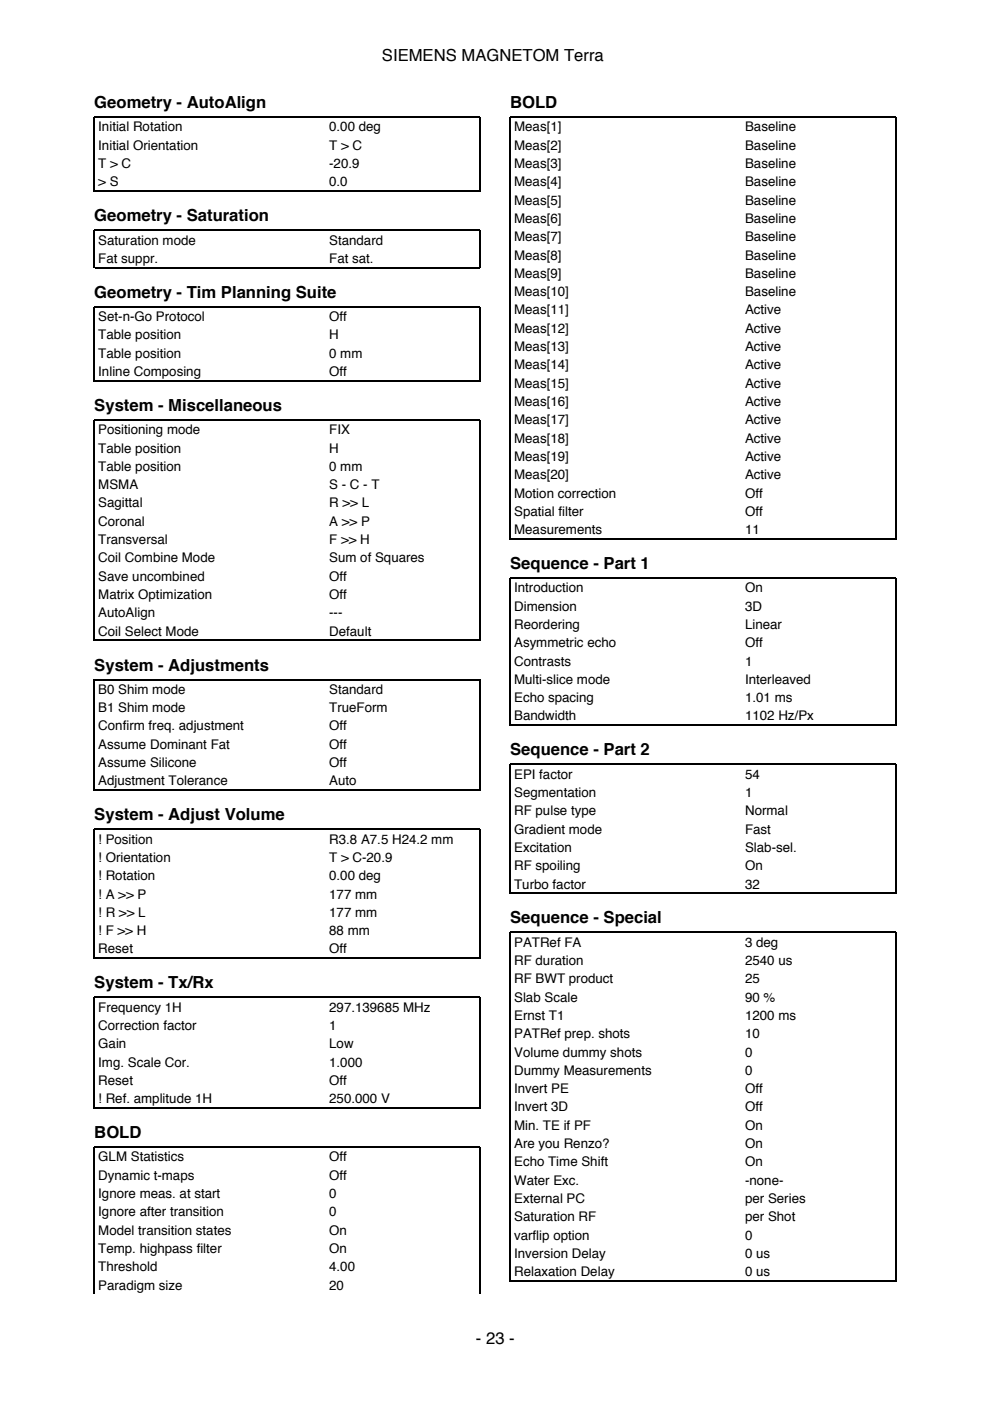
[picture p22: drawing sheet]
<svg xmlns="http://www.w3.org/2000/svg" width="210mm" height="297mm" viewBox="0 0 210 297" stroke-linecap="round" stroke-linejoin="round" font-family="sans-serif">
<defs><g id="words">
<g font-size="3.5">
<text x="81" y="12.9">SIEMENS MAGNETOM Terra</text>
<text x="20" y="22.9">Geometry - AutoAlign</text>
<text x="108.2" y="22.9">BOLD</text>
<text x="20" y="46.9">Geometry - Saturation</text>
<text x="20" y="63.1">Geometry - Tim Planning Suite</text>
<text x="20" y="87.1">System - Miscellaneous</text>
<text x="108.2" y="120.6">Sequence - Part 1</text>
<text x="20" y="142.2">System - Adjustments</text>
<text x="108.2" y="160.2">Sequence - Part 2</text>
<text x="20" y="173.9">System - Adjust Volume</text>
<text x="108.2" y="195.8">Sequence - Special</text>
<text x="20" y="209.5">System - Tx/Rx</text>
<text x="20" y="241.3">BOLD</text>
<text x="100.9" y="284.9">- 23 -</text>
</g>
<g font-size="2.8">
<text x="20.8" y="27.9">Initial Rotation</text>
<text x="69.8" y="27.9">0.00 deg</text>
<text x="109" y="27.9">Meas[1]</text>
<text x="158" y="27.9">Baseline</text>
<text x="20.8" y="31.7">Initial Orientation</text>
<text x="20.8" y="35.6">T &gt; C</text>
<text x="69.8" y="31.7">T &gt; C</text>
<text x="69.8" y="35.6">-20.9</text>
<text x="109" y="31.7">Meas[2]</text>
<text x="109" y="35.6">Meas[3]</text>
<text x="158" y="31.7">Baseline</text>
<text x="158" y="35.6">Baseline</text>
<text x="20.8" y="39.5">&gt; S</text>
<text x="69.8" y="39.5">0.0</text>
<text x="109" y="39.5">Meas[4]</text>
<text x="158" y="39.5">Baseline</text>
<text x="109" y="43.4">Meas[5]</text>
<text x="109" y="47.3">Meas[6]</text>
<text x="158" y="43.4">Baseline</text>
<text x="158" y="47.3">Baseline</text>
<text x="20.8" y="51.9">Saturation mode</text>
<text x="69.8" y="51.9">Standard</text>
<text x="109" y="51.2">Meas[7]</text>
<text x="158" y="51.2">Baseline</text>
<text x="20.8" y="55.7">Fat suppr.</text>
<text x="69.8" y="55.7">Fat sat.</text>
<text x="109" y="55">Meas[8]</text>
<text x="109" y="58.9">Meas[9]</text>
<text x="158" y="55">Baseline</text>
<text x="158" y="58.9">Baseline</text>
<text x="109" y="62.8">Meas[10]</text>
<text x="158" y="62.8">Baseline</text>
<text x="20.8" y="68.1">Set-n-Go Protocol</text>
<text x="20.8" y="72">Table position</text>
<text x="69.8" y="68.1">Off</text>
<text x="69.8" y="72">H</text>
<text x="109" y="66.7">Meas[11]</text>
<text x="109" y="70.6">Meas[12]</text>
<text x="158" y="66.7">Active</text>
<text x="158" y="70.6">Active</text>
<text x="20.8" y="75.8">Table position</text>
<text x="69.8" y="75.8">0 mm</text>
<text x="109" y="74.4">Meas[13]</text>
<text x="158" y="74.4">Active</text>
<text x="20.8" y="79.7">Inline Composing</text>
<text x="69.8" y="79.7">Off</text>
<text x="109" y="78.3">Meas[14]</text>
<text x="109" y="82.2">Meas[15]</text>
<text x="158" y="78.3">Active</text>
<text x="158" y="82.2">Active</text>
<text x="109" y="86.1">Meas[16]</text>
<text x="109" y="90">Meas[17]</text>
<text x="158" y="86.1">Active</text>
<text x="158" y="90">Active</text>
<text x="20.8" y="92.1">Positioning mode</text>
<text x="20.8" y="96">Table position</text>
<text x="69.8" y="92.1">FIX</text>
<text x="69.8" y="96">H</text>
<text x="109" y="93.8">Meas[18]</text>
<text x="158" y="93.8">Active</text>
<text x="20.8" y="99.8">Table position</text>
<text x="69.8" y="99.8">0 mm</text>
<text x="109" y="97.7">Meas[19]</text>
<text x="109" y="101.6">Meas[20]</text>
<text x="158" y="97.7">Active</text>
<text x="158" y="101.6">Active</text>
<text x="20.8" y="103.7">MSMA</text>
<text x="20.8" y="107.6">Sagittal</text>
<text x="69.8" y="103.7">S - C - T</text>
<text x="69.8" y="107.6">R &gt;&gt; L</text>
<text x="109" y="105.5">Motion correction</text>
<text x="158" y="105.5">Off</text>
<text x="20.8" y="111.5">Coronal</text>
<text x="69.8" y="111.5">A &gt;&gt; P</text>
<text x="109" y="109.4">Spatial filter</text>
<text x="109" y="113.2">Measurements</text>
<text x="158" y="109.4">Off</text>
<text x="158" y="113.2">11</text>
<text x="20.8" y="115.4">Transversal</text>
<text x="20.8" y="119.2">Coil Combine Mode</text>
<text x="69.8" y="115.4">F &gt;&gt; H</text>
<text x="69.8" y="119.2">Sum of Squares</text>
<text x="20.8" y="123.1">Save uncombined</text>
<text x="69.8" y="123.1">Off</text>
<text x="109" y="125.6">Introduction</text>
<text x="158" y="125.6">On</text>
<text x="20.8" y="127">Matrix Optimization</text>
<text x="20.8" y="130.9">AutoAlign</text>
<text x="69.8" y="127">Off</text>
<text x="69.8" y="130.9">---</text>
<text x="109" y="129.5">Dimension</text>
<text x="158" y="129.5">3D</text>
<text x="20.8" y="134.8">Coil Select Mode</text>
<text x="69.8" y="134.8">Default</text>
<text x="109" y="133.3">Reordering</text>
<text x="109" y="137.2">Asymmetric echo</text>
<text x="158" y="133.3">Linear</text>
<text x="158" y="137.2">Off</text>
<text x="109" y="141.1">Contrasts</text>
<text x="158" y="141.1">1</text>
<text x="20.8" y="147.1">B0 Shim mode</text>
<text x="69.8" y="147.1">Standard</text>
<text x="109" y="145">Multi-slice mode</text>
<text x="109" y="148.9">Echo spacing</text>
<text x="158" y="145">Interleaved</text>
<text x="158" y="148.9">1.01 ms</text>
<text x="20.8" y="151">B1 Shim mode</text>
<text x="20.8" y="154.9">Confirm freq. adjustment</text>
<text x="69.8" y="151">TrueForm</text>
<text x="69.8" y="154.9">Off</text>
<text x="109" y="152.8">Bandwidth</text>
<text x="158" y="152.8">1102 Hz/Px</text>
<text x="20.8" y="158.7">Assume Dominant Fat</text>
<text x="69.8" y="158.7">Off</text>
<text x="20.8" y="162.6">Assume Silicone</text>
<text x="20.8" y="166.5">Adjustment Tolerance</text>
<text x="69.8" y="162.6">Off</text>
<text x="69.8" y="166.5">Auto</text>
<text x="109" y="165.1">EPI factor</text>
<text x="158" y="165.1">54</text>
<text x="109" y="169">Segmentation</text>
<text x="109" y="172.9">RF pulse type</text>
<text x="158" y="169">1</text>
<text x="158" y="172.9">Normal</text>
<text x="20.8" y="178.9">! Position</text>
<text x="69.8" y="178.9">R3.8 A7.5 H24.2 mm</text>
<text x="109" y="176.7">Gradient mode</text>
<text x="158" y="176.7">Fast</text>
<text x="20.8" y="182.7">! Orientation</text>
<text x="69.8" y="182.7">T &gt; C-20.9</text>
<text x="109" y="180.6">Excitation</text>
<text x="109" y="184.5">RF spoiling</text>
<text x="158" y="180.6">Slab-sel.</text>
<text x="158" y="184.5">On</text>
<text x="20.8" y="186.6">! Rotation</text>
<text x="20.8" y="190.5">! A &gt;&gt; P</text>
<text x="69.8" y="186.6">0.00 deg</text>
<text x="69.8" y="190.5">177 mm</text>
<text x="109" y="188.4">Turbo factor</text>
<text x="158" y="188.4">32</text>
<text x="20.8" y="194.4">! R &gt;&gt; L</text>
<text x="69.8" y="194.4">177 mm</text>
<text x="20.8" y="198.3">! F &gt;&gt; H</text>
<text x="20.8" y="202.1">Reset</text>
<text x="69.8" y="198.3">88 mm</text>
<text x="69.8" y="202.1">Off</text>
<text x="109" y="200.7">PATRef FA</text>
<text x="158" y="200.7">3 deg</text>
<text x="109" y="204.6">RF duration</text>
<text x="109" y="208.5">RF BWT product</text>
<text x="158" y="204.6">2540 us</text>
<text x="158" y="208.5">25</text>
<text x="20.8" y="214.5">Frequency 1H</text>
<text x="69.8" y="214.5">297.139685 MHz</text>
<text x="109" y="212.4">Slab Scale</text>
<text x="158" y="212.4">90 %</text>
<text x="20.8" y="218.4">Correction factor</text>
<text x="69.8" y="218.4">1</text>
<text x="109" y="216.3">Ernst T1</text>
<text x="109" y="220.1">PATRef prep. shots</text>
<text x="158" y="216.3">1200 ms</text>
<text x="158" y="220.1">10</text>
<text x="20.8" y="222.2">Gain</text>
<text x="20.8" y="226.1">Img. Scale Cor.</text>
<text x="69.8" y="222.2">Low</text>
<text x="69.8" y="226.1">1.000</text>
<text x="109" y="224">Volume dummy shots</text>
<text x="109" y="227.9">Dummy Measurements</text>
<text x="158" y="224">0</text>
<text x="158" y="227.9">0</text>
<text x="20.8" y="230">Reset</text>
<text x="20.8" y="233.9">! Ref. amplitude 1H</text>
<text x="69.8" y="230">Off</text>
<text x="69.8" y="233.9">250.000 V</text>
<text x="109" y="231.8">Invert PE</text>
<text x="158" y="231.8">Off</text>
<text x="109" y="235.7">Invert 3D</text>
<text x="109" y="239.5">Min. TE if PF</text>
<text x="158" y="235.7">Off</text>
<text x="158" y="239.5">On</text>
<text x="109" y="243.4">Are you Renzo?</text>
<text x="158" y="243.4">On</text>
<text x="20.8" y="246.2">GLM Statistics</text>
<text x="20.8" y="250.1">Dynamic t-maps</text>
<text x="69.8" y="246.2">Off</text>
<text x="69.8" y="250.1">Off</text>
<text x="109" y="247.3">Echo Time Shift</text>
<text x="109" y="251.2">Water Exc.</text>
<text x="158" y="247.3">On</text>
<text x="158" y="251.2">-none-</text>
<text x="20.8" y="254">Ignore meas. at start</text>
<text x="20.8" y="257.9">Ignore after transition</text>
<text x="69.8" y="254">0</text>
<text x="69.8" y="257.9">0</text>
<text x="109" y="255.1">External PC</text>
<text x="158" y="255.1">per Series</text>
<text x="20.8" y="261.8">Model transition states</text>
<text x="69.8" y="261.8">On</text>
<text x="109" y="258.9">Saturation RF</text>
<text x="109" y="262.8">varflip option</text>
<text x="158" y="258.9">per Shot</text>
<text x="158" y="262.8">0</text>
<text x="20.8" y="265.6">Temp. highpass filter</text>
<text x="20.8" y="269.5">Threshold</text>
<text x="69.8" y="265.6">On</text>
<text x="69.8" y="269.5">4.00</text>
<text x="109" y="266.7">Inversion Delay</text>
<text x="158" y="266.7">0 us</text>
<text x="20.8" y="273.4">Paradigm size</text>
<text x="69.8" y="273.4">20</text>
<text x="109" y="270.6">Relaxation Delay</text>
<text x="158" y="270.6">0 us</text>
</g>
</g></defs>
<g fill="none" stroke="#000" stroke-width=".26">
<path d="M20 40.6v-15.8h81.8v15.8M20 56.9v-8.1h81.8v8.1M20.1 40.5h81.6M20.1 56.7h81.6M20 80.8v-15.7h81.8v15.7M20.1 80.7h81.6M108.2 114.4v-89.6h81.8v89.6M108.3 114.2h81.6M20 135.9v-46.8h81.8v46.8M20.1 135.7h81.6M108.2 153.9v-31.3h81.8v31.3M108.3 153.7h81.6"/>
<path d="M20 167.6v-23.5h81.8v23.5M20.1 167.5h81.6M108.2 189.5v-27.4h81.8v27.4M108.3 189.4h81.6M20 203.3v-27.5h81.8v27.5M20.1 203.1h81.6M20 235v-23.5h81.8v23.5M20.1 234.9h81.6M20 274.3v-31.1h81.8v31.1M108.2 271.7v-74h81.8v74M108.3 271.6h81.6"/>
</g>
<use href="#words"/>
</svg>
